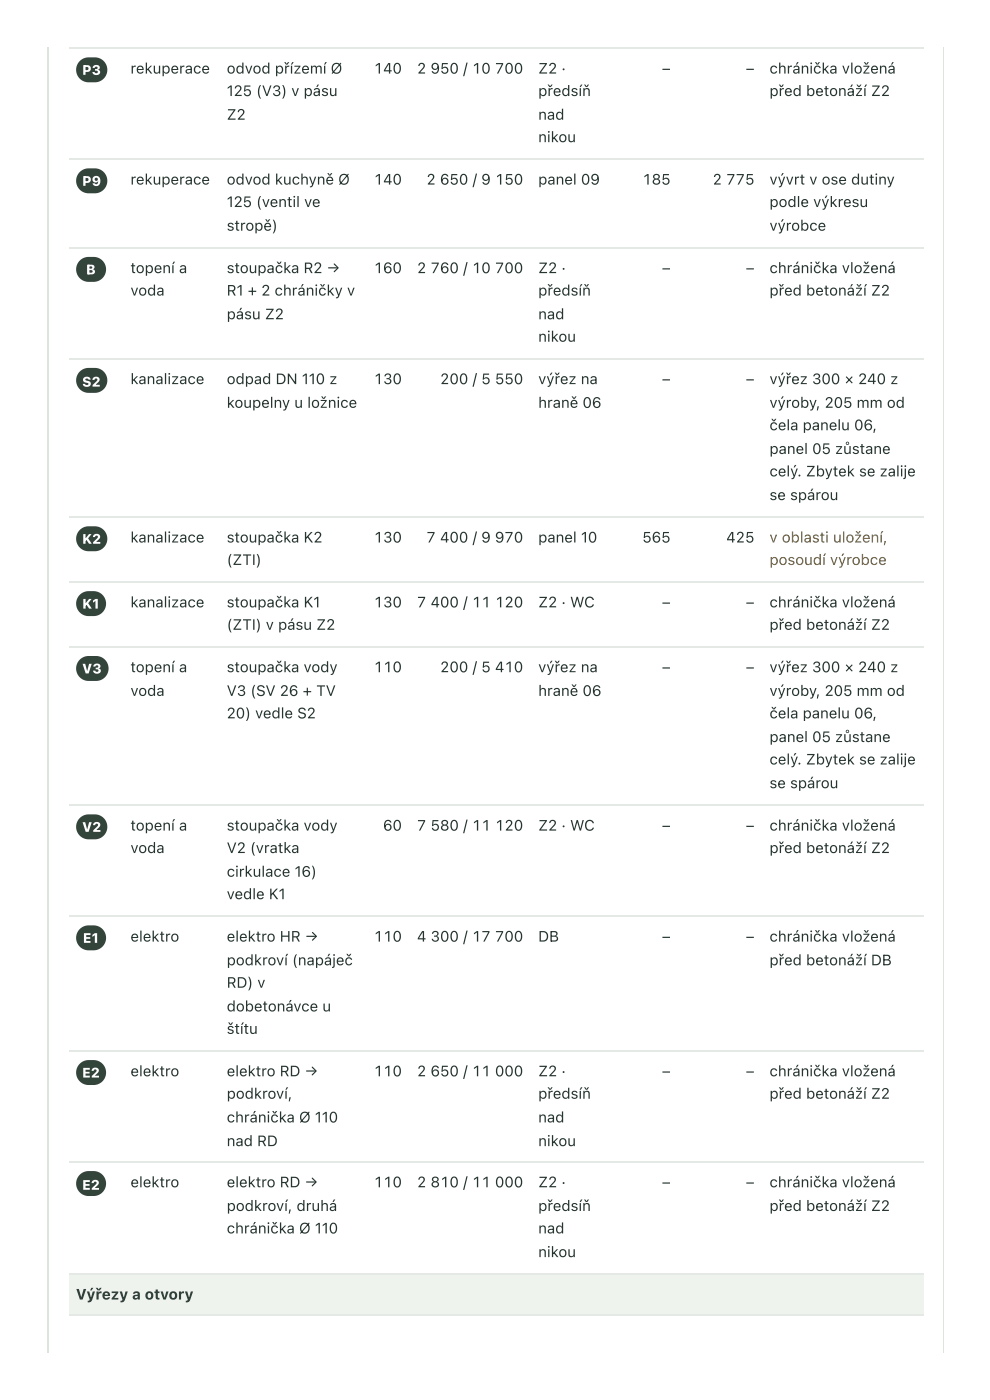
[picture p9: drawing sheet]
<svg xmlns="http://www.w3.org/2000/svg" width="210mm" height="297mm" viewBox="0 0 210 297" stroke-linecap="round" stroke-linejoin="round" font-family="sans-serif">
<defs><g id="words">
<g font-size="3.2" fill="#26352f">
<text x="27.7" y="15.6">rekuperace</text>
<text x="48.1" y="15.6">odvod přízemí Ø</text>
<text x="79.2" y="15.6">140</text>
<text x="88.4" y="15.6">2</text>
<text x="91.3" y="15.6">950 / 10</text>
<text x="104.9" y="15.6">700</text>
<text x="114.1" y="15.6">Z2 ·</text>
<text x="140.3" y="15.6">–</text>
<text x="158.1" y="15.6">–</text>
<text x="163.1" y="15.6">chránička vložená</text>
<text x="48.1" y="20.4">125 (V3) v pásu</text>
<text x="114.1" y="20.4">předsíň</text>
<text x="163.1" y="20.4">před betonáží Z2</text>
<text x="48.1" y="25.4">Z2</text>
<text x="114.1" y="25.4">nad</text>
<text x="114.1" y="30.2">nikou</text>
<text x="27.7" y="39.2">rekuperace</text>
<text x="48.1" y="39.2">odvod kuchyně Ø</text>
<text x="79.2" y="39.2">140</text>
<text x="90.4" y="39.2">2</text>
<text x="93.3" y="39.2">650 / 9</text>
<text x="104.9" y="39.2">150</text>
<text x="114.1" y="39.2">panel 09</text>
<text x="136.2" y="39.2">185</text>
<text x="151.1" y="39.2">2</text>
<text x="154" y="39.2">775</text>
<text x="163.1" y="39.2">vývrt v ose dutiny</text>
<text x="48.1" y="43.9">125 (ventil ve</text>
<text x="163.1" y="43.9">podle výkresu</text>
<text x="48.1" y="48.9">stropě)</text>
<text x="163.1" y="48.9">výrobce</text>
<text x="27.7" y="57.9">topení a</text>
<text x="48.1" y="57.9">stoupačka R2 →</text>
<text x="79.2" y="57.9">160</text>
<text x="88.4" y="57.9">2</text>
<text x="91.3" y="57.9">760 / 10</text>
<text x="104.9" y="57.9">700</text>
<text x="114.1" y="57.9">Z2 ·</text>
<text x="140.3" y="57.9">–</text>
<text x="158.1" y="57.9">–</text>
<text x="163.1" y="57.9">chránička vložená</text>
<text x="27.7" y="62.7">voda</text>
<text x="48.1" y="62.7">R1 + 2 chráničky v</text>
<text x="114.1" y="62.7">předsíň</text>
<text x="163.1" y="62.7">před betonáží Z2</text>
<text x="48.1" y="67.7">pásu Z2</text>
<text x="114.1" y="67.7">nad</text>
<text x="114.1" y="72.5">nikou</text>
<text x="27.7" y="81.5">kanalizace</text>
<text x="48.1" y="81.5">odpad DN 110 z</text>
<text x="79.2" y="81.5">130</text>
<text x="93.3" y="81.5">200 / 5</text>
<text x="104.9" y="81.5">550</text>
<text x="114.1" y="81.5">výřez na</text>
<text x="140.3" y="81.5">–</text>
<text x="158.1" y="81.5">–</text>
<text x="163.1" y="81.5">výřez 300 × 240 z</text>
<text x="48.1" y="86.5">koupelny u ložnice</text>
<text x="114.1" y="86.5">hraně 06</text>
<text x="163.1" y="86.5">výroby, 205 mm od</text>
<text x="163.1" y="91.3">čela panelu 06,</text>
<text x="163.1" y="96.3">panel 05 zůstane</text>
<text x="163.1" y="101.1">celý. Zbytek se zalije</text>
<text x="163.1" y="106.1">se spárou</text>
<text x="27.7" y="115.1">kanalizace</text>
<text x="48.1" y="115.1">stoupačka K2</text>
<text x="48.1" y="119.9">(ZTI)</text>
<text x="79.2" y="115.1">130</text>
<text x="90.4" y="115.1">7</text>
<text x="93.3" y="115.1">400 / 9</text>
<text x="104.9" y="115.1">970</text>
<text x="114.1" y="115.1">panel 10</text>
<text x="136.2" y="115.1">565</text>
<text x="154" y="115.1">425</text>
<text x="27.7" y="128.9">kanalizace</text>
<text x="48.1" y="128.9">stoupačka K1</text>
<text x="79.2" y="128.9">130</text>
<text x="88.4" y="128.9">7</text>
<text x="91.3" y="128.9">400 / 11</text>
<text x="104.9" y="128.9">120</text>
<text x="114.1" y="128.9">Z2 · WC</text>
<text x="140.3" y="128.9">–</text>
<text x="158.1" y="128.9">–</text>
<text x="163.1" y="128.9">chránička vložená</text>
<text x="48.1" y="133.6">(ZTI) v pásu Z2</text>
<text x="163.1" y="133.6">před betonáží Z2</text>
<text x="27.7" y="142.6">topení a</text>
<text x="48.1" y="142.6">stoupačka vody</text>
<text x="79.2" y="142.6">110</text>
<text x="93.3" y="142.6">200 / 5</text>
<text x="104.9" y="142.6">410</text>
<text x="114.1" y="142.6">výřez na</text>
<text x="140.3" y="142.6">–</text>
<text x="158.1" y="142.6">–</text>
<text x="163.1" y="142.6">výřez 300 × 240 z</text>
<text x="27.7" y="147.6">voda</text>
<text x="48.1" y="147.6">V3 (SV 26 + TV</text>
<text x="114.1" y="147.6">hraně 06</text>
<text x="163.1" y="147.6">výroby, 205 mm od</text>
<text x="48.1" y="152.4">20) vedle S2</text>
<text x="163.1" y="152.4">čela panelu 06,</text>
<text x="163.1" y="157.4">panel 05 zůstane</text>
<text x="163.1" y="162.2">celý. Zbytek se zalije</text>
<text x="163.1" y="167.2">se spárou</text>
<text x="27.7" y="176.2">topení a</text>
<text x="48.1" y="176.2">stoupačka vody</text>
<text x="81.2" y="176.2">60</text>
<text x="88.4" y="176.2">7</text>
<text x="91.3" y="176.2">580 / 11</text>
<text x="104.9" y="176.2">120</text>
<text x="114.1" y="176.2">Z2 · WC</text>
<text x="140.3" y="176.2">–</text>
<text x="158.1" y="176.2">–</text>
<text x="163.1" y="176.2">chránička vložená</text>
<text x="27.7" y="181">voda</text>
<text x="48.1" y="181">V2 (vratka</text>
<text x="163.1" y="181">před betonáží Z2</text>
<text x="48.1" y="186">cirkulace 16)</text>
<text x="48.1" y="190.8">vedle K1</text>
<text x="27.7" y="199.8">elektro</text>
<text x="48.1" y="199.8">elektro HR →</text>
<text x="79.2" y="199.8">110</text>
<text x="88.4" y="199.8">4</text>
<text x="91.3" y="199.8">300 / 17</text>
<text x="104.9" y="199.8">700</text>
<text x="114.1" y="199.8">DB</text>
<text x="140.3" y="199.8">–</text>
<text x="158.1" y="199.8">–</text>
<text x="163.1" y="199.8">chránička vložená</text>
<text x="48.1" y="204.8">podkroví (napáječ</text>
<text x="48.1" y="209.6">RD) v</text>
<text x="163.1" y="204.8">před betonáží DB</text>
<text x="48.1" y="214.6">dobetonávce u</text>
<text x="48.1" y="219.3">štítu</text>
<text x="27.7" y="228.3">elektro</text>
<text x="48.1" y="228.3">elektro RD →</text>
<text x="48.1" y="233.1">podkroví,</text>
<text x="79.2" y="228.3">110</text>
<text x="88.4" y="228.3">2</text>
<text x="91.3" y="228.3">650 / 11</text>
<text x="104.9" y="228.3">000</text>
<text x="114.1" y="228.3">Z2 ·</text>
<text x="114.1" y="233.1">předsíň</text>
<text x="140.3" y="228.3">–</text>
<text x="158.1" y="228.3">–</text>
<text x="163.1" y="228.3">chránička vložená</text>
<text x="163.1" y="233.1">před betonáží Z2</text>
<text x="48.1" y="238.1">chránička Ø 110</text>
<text x="114.1" y="238.1">nad</text>
<text x="48.1" y="243.2">nad RD</text>
<text x="114.1" y="243.2">nikou</text>
<text x="27.7" y="251.9">elektro</text>
<text x="48.1" y="251.9">elektro RD →</text>
<text x="79.2" y="251.9">110</text>
<text x="88.4" y="251.9">2</text>
<text x="91.3" y="251.9">810 / 11</text>
<text x="104.9" y="251.9">000</text>
<text x="114.1" y="251.9">Z2 ·</text>
<text x="140.3" y="251.9">–</text>
<text x="158.1" y="251.9">–</text>
<text x="163.1" y="251.9">chránička vložená</text>
<text x="48.1" y="256.9">podkroví, druhá</text>
<text x="114.1" y="256.9">předsíň</text>
<text x="163.1" y="256.9">před betonáží Z2</text>
<text x="48.1" y="261.7">chránička Ø 110</text>
<text x="114.1" y="261.7">nad</text>
<text x="114.1" y="266.7">nikou</text>
</g>
<g font-size="3.2" fill="#8a5a17">
<text x="163.1" y="115.1">v oblasti uložení,</text>
<text x="163.1" y="119.9">posoudí výrobce</text>
</g>
<text font-size="3.2" fill="#2b4236" x="16.1" y="275.7">Výřezy a otvory</text>
<g font-size="2.9" fill="#fff">
<text x="17.4" y="15.9">P3</text>
<text x="17.4" y="39.4">P9</text>
<text x="18.2" y="58.2">B</text>
<text x="17.4" y="82">S2</text>
<text x="17.4" y="115.4">K2</text>
<text x="17.4" y="129.1">K1</text>
<text x="17.4" y="142.9">V3</text>
<text x="17.4" y="176.5">V2</text>
<text x="17.6" y="200">E1</text>
<text x="17.4" y="228.6">E2</text>
<text x="17.4" y="252.4">E2</text>
</g>
</g></defs>
<path d="M10.1 10.1h189.9v277h-189.9z" fill="#f1f4f0"/>
<g fill="#fff">
<path d="M10.1 10.1h190v277h-190z"/>
<path d="M10.2 10.1h189.9v277h-189.9z"/>
</g>
<path d="M200.1 10.1v277" fill="none" stroke="#dce4dd" stroke-width=".21"/>
<path d="M10.2 10.1v277" fill="none" stroke="#dce4dd" stroke-width=".26"/>
<path d="M14.6 270.1h181.2v9h-181.2z" fill="#eef3ee"/>
<g fill="none" stroke="#e4e9e5" stroke-width=".26">
<path d="M14.6 10.2h181.2M14.6 33.7h181.2M14.6 52.5h181.2M14.6 76.1h181.2M14.6 109.7h181.2M14.6 123.4h181.2M14.6 137.2h181.2M14.6 170.8h181.2M14.6 194.3h181.2M14.6 222.9h181.2M14.6 246.5h181.2M14.6 270.3h181.2"/>
<path d="M14.6 279h181.2"/>
</g>
<g fill="#33443b">
<path d="M16.9 12.9l1.2-.6 2-.1a2.65 2.65 0 0 1 2.7 2.6 2.65 2.65 0 0 1-2.7 2.7h-1.3a2.65 2.65 0 0 1-2.5-1.7 2.65 2.65 0 0 1 .6-2.9z"/>
<path d="M16.9 36.5l1.2-.7 2-.1a2.65 2.65 0 0 1 2.7 2.7 2.65 2.65 0 0 1-2.7 2.6h-1.3a2.65 2.65 0 0 1-2.5-1.6 2.65 2.65 0 0 1 .6-2.9z"/>
<path d="M16.9 55.3l1.2-.7 1.7-.1a2.65 2.65 0 0 1 2.7 2.7 2.65 2.65 0 0 1-2.7 2.6h-1a2.65 2.65 0 0 1-2.5-1.6 2.65 2.65 0 0 1 .6-2.9z"/>
<path d="M16.9 78.8l1.2-.7h2a2.65 2.65 0 0 1 2.7 2.6 2.65 2.65 0 0 1-2.7 2.6h-1.3a2.65 2.65 0 0 1-2.5-1.6 2.65 2.65 0 0 1 .6-2.9z"/>
<path d="M16.9 112.4l1.2-.7h2a2.65 2.65 0 0 1 2.7 2.6 2.65 2.65 0 0 1-2.7 2.6h-1.3a2.65 2.65 0 0 1-2.5-1.6 2.65 2.65 0 0 1 .6-2.9z"/>
<path d="M16.9 126.2l1.2-.7 1.7-.1a2.65 2.65 0 0 1 2.7 2.7 2.65 2.65 0 0 1-2.7 2.6h-1a2.65 2.65 0 0 1-2.5-1.6 2.65 2.65 0 0 1 .6-2.9z"/>
<path d="M16.9 139.9l.7-.5 .7-.2h2.1a2.65 2.65 0 0 1 2.6 2.6 2.65 2.65 0 0 1-2.6 2.7h-1.6a2.65 2.65 0 0 1-2.5-1.7 2.65 2.65 0 0 1 .6-2.9z"/>
<path d="M16.9 173.5l1.2-.6 2-.1a2.65 2.65 0 0 1 2.7 2.6 2.65 2.65 0 0 1-2.7 2.7h-1.3a2.65 2.65 0 0 1-2.5-1.7 2.65 2.65 0 0 1 .6-2.9z"/>
<path d="M16.9 197.1l1.2-.7 1.7-.1a2.65 2.65 0 0 1 2.7 2.7 2.65 2.65 0 0 1-2.7 2.6h-1a2.65 2.65 0 0 1-2.5-1.6 2.65 2.65 0 0 1 .6-2.9z"/>
<path d="M16.9 225.7l1.2-.7 1.7-.1a2.65 2.65 0 0 1 2.7 2.6 2.65 2.65 0 0 1-2.7 2.7h-1a2.65 2.65 0 0 1-2.5-1.6 2.65 2.65 0 0 1 .6-2.9z"/>
<path d="M16.9 249.2l1.2-.7 1.7-.1a2.65 2.65 0 0 1 2.7 2.7 2.65 2.65 0 0 1-2.7 2.6h-1a2.65 2.65 0 0 1-2.5-1.6 2.65 2.65 0 0 1 .6-2.9z"/>
</g>
<use href="#words"/>
</svg>
